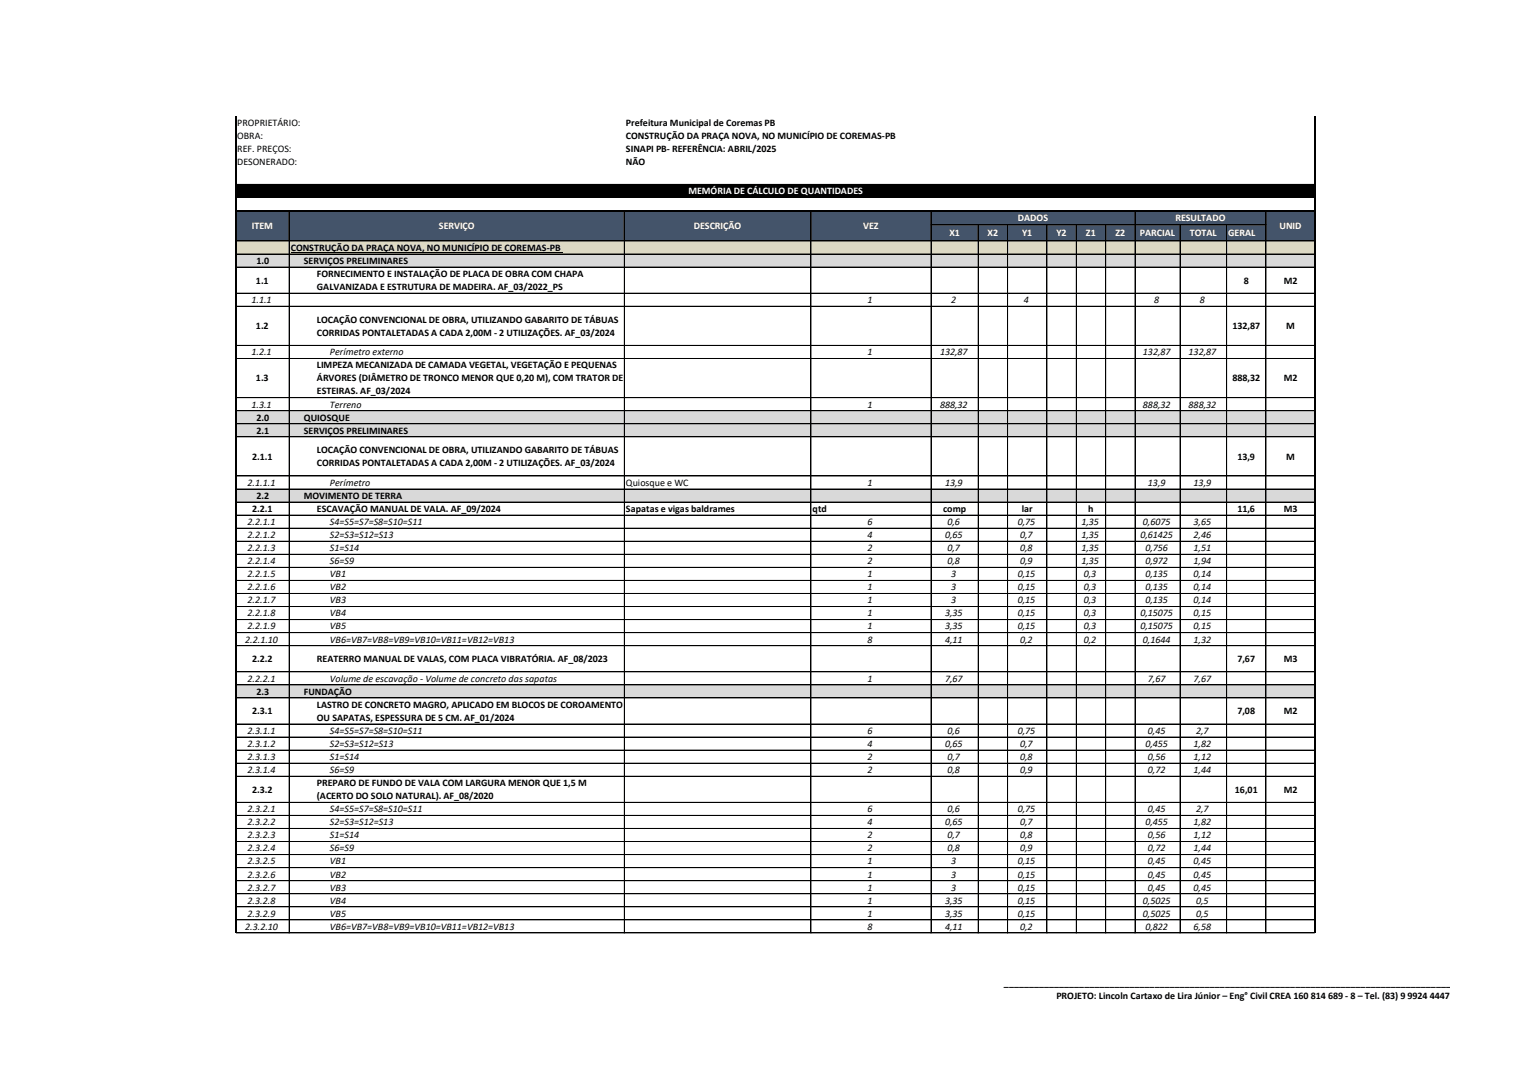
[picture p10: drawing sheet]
<svg xmlns="http://www.w3.org/2000/svg" width="594mm" height="420mm" viewBox="0 0 594 420" stroke-linecap="round" stroke-linejoin="round" font-family="sans-serif">
<defs><g id="words">
<g font-size="3.9">
<text x="92.4" y="49.1">PROPRIETÁRIO:</text>
<text x="243.7" y="49">Prefeitura Municipal de Coremas PB</text>
<text x="92.4" y="54.2">OBRA:</text>
<text x="92.4" y="59.3">REF. PREÇOS:</text>
<text x="243.7" y="54.1">CONSTRUÇÃO DA PRAÇA NOVA, NO MUNICÍPIO DE COREMAS-PB</text>
<text x="243.7" y="59.2">SINAPI PB- REFERÊNCIA: ABRIL/2025</text>
<text x="92.4" y="64.2">DESONERADO:</text>
<text x="243.7" y="64.4">NÃO</text>
<text x="113.2" y="97.6">CONSTRUÇÃO DA PRAÇA NOVA, NO MUNICÍPIO DE COREMAS-PB</text>
<text x="99.8" y="102.7">1.0</text>
<text x="118.3" y="102.7">SERVIÇOS PRELIMINARES</text>
<text x="123.4" y="107.8">FORNECIMENTO E INSTALAÇÃO DE PLACA DE OBRA COM CHAPA</text>
<text x="99.7" y="110.3">1.1</text>
<text x="123.4" y="112.9">GALVANIZADA E ESTRUTURA DE MADEIRA. AF_03/2022_PS</text>
<text x="484.2" y="110.3">8</text>
<text x="499.8" y="110.3">M2</text>
<text x="97.9" y="118">1.1.1</text>
<text x="337.8" y="118">1</text>
<text x="370.3" y="118">2</text>
<text x="398.6" y="118">4</text>
<text x="449.3" y="118">8</text>
<text x="467.2" y="118">8</text>
<text x="123.4" y="125.6">LOCAÇÃO CONVENCIONAL DE OBRA, UTILIZANDO GABARITO DE TÁBUAS</text>
<text x="99.7" y="128.1">1.2</text>
<text x="123.4" y="130.7">CORRIDAS PONTALETADAS A CADA 2,00M - 2 UTILIZAÇÕES. AF_03/2024</text>
<text x="479.8" y="128.1">132,87</text>
<text x="500.8" y="128.1">M</text>
<text x="97.9" y="138.3">1.2.1</text>
<text x="123.4" y="143.4">LIMPEZA MECANIZADA DE CAMADA VEGETAL, VEGETAÇÃO E PEQUENAS</text>
<text x="128.5" y="138.3">Perímetro externo</text>
<text x="337.8" y="138.3">1</text>
<text x="366" y="138.3">132,87</text>
<text x="445" y="138.3">132,87</text>
<text x="462.8" y="138.3">132,87</text>
<text x="99.7" y="148.5">1.3</text>
<text x="123.4" y="148.5">ÁRVORES (DIÂMETRO DE TRONCO MENOR QUE 0,20 M), COM TRATOR DE</text>
<text x="479.8" y="148.5">888,32</text>
<text x="499.8" y="148.5">M2</text>
<text x="123.4" y="153.5">ESTEIRAS. AF_03/2024</text>
<text x="97.9" y="158.6">1.3.1</text>
<text x="128.5" y="158.6">Terreno</text>
<text x="337.8" y="158.6">1</text>
<text x="366" y="158.6">888,32</text>
<text x="445" y="158.6">888,32</text>
<text x="462.8" y="158.6">888,32</text>
<text x="99.8" y="163.7">2.0</text>
<text x="118.3" y="163.7">QUIOSQUE</text>
<text x="99.8" y="168.8">2.1</text>
<text x="118.3" y="168.8">SERVIÇOS PRELIMINARES</text>
<text x="98.2" y="178.9">2.1.1</text>
<text x="123.4" y="176.4">LOCAÇÃO CONVENCIONAL DE OBRA, UTILIZANDO GABARITO DE TÁBUAS</text>
<text x="481.7" y="178.9">13,9</text>
<text x="500.8" y="178.9">M</text>
<text x="123.4" y="181.5">CORRIDAS PONTALETADAS A CADA 2,00M - 2 UTILIZAÇÕES. AF_03/2024</text>
<text x="96.4" y="189.1">2.1.1.1</text>
<text x="128.5" y="189.1">Perímetro</text>
<text x="243.7" y="189.1">Quiosque e WC</text>
<text x="337.8" y="189.1">1</text>
<text x="367.9" y="189.1">13,9</text>
<text x="446.9" y="189.1">13,9</text>
<text x="464.7" y="189.1">13,9</text>
<text x="99.8" y="194.2">2.2</text>
<text x="118.3" y="194.2">MOVIMENTO DE TERRA</text>
<text x="98.2" y="199.3">2.2.1</text>
<text x="123.4" y="199.3">ESCAVAÇÃO MANUAL DE VALA. AF_09/2024</text>
<text x="243.7" y="199.3">Sapatas e vigas baldrames</text>
<text x="316.4" y="199.3">qtd</text>
<text x="367.2" y="199.3">comp</text>
<text x="397.8" y="199.3">lar</text>
<text x="423.6" y="199.3">h</text>
<text x="481.7" y="199.3">11,6</text>
<text x="499.8" y="199.3">M3</text>
<text x="96.4" y="204.3">2.2.1.1</text>
<text x="96.4" y="209.4">2.2.1.2</text>
<text x="128.5" y="204.3">S4=S5=S7=S8=S10=S11</text>
<text x="128.5" y="209.4">S2=S3=S12=S13</text>
<text x="337.8" y="204.3">6</text>
<text x="337.8" y="209.4">4</text>
<text x="367.9" y="209.4">0,65</text>
<text x="368.9" y="204.3">0,6</text>
<text x="396.2" y="204.3">0,75</text>
<text x="397.1" y="209.4">0,7</text>
<text x="421" y="204.3">1,35</text>
<text x="421" y="209.4">1,35</text>
<text x="444" y="209.4">0,61425</text>
<text x="445" y="204.3">0,6075</text>
<text x="464.7" y="204.3">3,65</text>
<text x="464.7" y="209.4">2,46</text>
<text x="96.4" y="214.5">2.2.1.3</text>
<text x="128.5" y="214.5">S1=S14</text>
<text x="337.8" y="214.5">2</text>
<text x="368.9" y="214.5">0,7</text>
<text x="397.1" y="214.5">0,8</text>
<text x="421" y="214.5">1,35</text>
<text x="445.9" y="214.5">0,756</text>
<text x="464.7" y="214.5">1,51</text>
<text x="96.4" y="219.6">2.2.1.4</text>
<text x="128.5" y="219.6">S6=S9</text>
<text x="337.8" y="219.6">2</text>
<text x="368.9" y="219.6">0,8</text>
<text x="397.1" y="219.6">0,9</text>
<text x="421" y="219.6">1,35</text>
<text x="445.9" y="219.6">0,972</text>
<text x="464.7" y="219.6">1,94</text>
<text x="96.4" y="224.7">2.2.1.5</text>
<text x="128.5" y="224.7">VB1</text>
<text x="337.8" y="224.7">1</text>
<text x="370.3" y="224.7">3</text>
<text x="396.2" y="224.7">0,15</text>
<text x="422" y="224.7">0,3</text>
<text x="445.9" y="224.7">0,135</text>
<text x="464.7" y="224.7">0,14</text>
<text x="96.4" y="229.8">2.2.1.6</text>
<text x="128.5" y="229.8">VB2</text>
<text x="337.8" y="229.8">1</text>
<text x="370.3" y="229.8">3</text>
<text x="396.2" y="229.8">0,15</text>
<text x="422" y="229.8">0,3</text>
<text x="445.9" y="229.8">0,135</text>
<text x="464.7" y="229.8">0,14</text>
<text x="96.4" y="234.8">2.2.1.7</text>
<text x="96.4" y="239.9">2.2.1.8</text>
<text x="128.5" y="234.8">VB3</text>
<text x="128.5" y="239.9">VB4</text>
<text x="337.8" y="234.8">1</text>
<text x="337.8" y="239.9">1</text>
<text x="367.9" y="239.9">3,35</text>
<text x="370.3" y="234.8">3</text>
<text x="396.2" y="234.8">0,15</text>
<text x="396.2" y="239.9">0,15</text>
<text x="422" y="234.8">0,3</text>
<text x="422" y="239.9">0,3</text>
<text x="444" y="239.9">0,15075</text>
<text x="445.9" y="234.8">0,135</text>
<text x="464.7" y="234.8">0,14</text>
<text x="464.7" y="239.9">0,15</text>
<text x="96.4" y="245">2.2.1.9</text>
<text x="128.5" y="245">VB5</text>
<text x="337.8" y="245">1</text>
<text x="367.9" y="245">3,35</text>
<text x="396.2" y="245">0,15</text>
<text x="422" y="245">0,3</text>
<text x="444" y="245">0,15075</text>
<text x="464.7" y="245">0,15</text>
<text x="95.4" y="250.1">2.2.1.10</text>
<text x="128.5" y="250.1">VB6=VB7=VB8=VB9=VB10=VB11=VB12=VB13</text>
<text x="337.8" y="250.1">8</text>
<text x="367.9" y="250.1">4,11</text>
<text x="397.1" y="250.1">0,2</text>
<text x="422" y="250.1">0,2</text>
<text x="445" y="250.1">0,1644</text>
<text x="464.7" y="250.1">1,32</text>
<text x="98.2" y="257.7">2.2.2</text>
<text x="123.4" y="257.7">REATERRO MANUAL DE VALAS, COM PLACA VIBRATÓRIA. AF_08/2023</text>
<text x="481.7" y="257.7">7,67</text>
<text x="499.8" y="257.7">M3</text>
<text x="96.4" y="265.3">2.2.2.1</text>
<text x="128.5" y="265.3">Volume de escavação - Volume de concreto das sapatas</text>
<text x="337.8" y="265.3">1</text>
<text x="367.9" y="265.3">7,67</text>
<text x="446.9" y="265.3">7,67</text>
<text x="464.7" y="265.3">7,67</text>
<text x="99.8" y="270.4">2.3</text>
<text x="118.3" y="270.4">FUNDAÇÃO</text>
<text x="123.4" y="275.5">LASTRO DE CONCRETO MAGRO, APLICADO EM BLOCOS DE COROAMENTO</text>
<text x="98.2" y="278">2.3.1</text>
<text x="123.4" y="280.6">OU SAPATAS, ESPESSURA DE 5 CM. AF_01/2024</text>
<text x="481.7" y="278">7,08</text>
<text x="499.8" y="278">M2</text>
<text x="96.4" y="285.6">2.3.1.1</text>
<text x="128.5" y="285.6">S4=S5=S7=S8=S10=S11</text>
<text x="337.8" y="285.6">6</text>
<text x="368.9" y="285.6">0,6</text>
<text x="396.2" y="285.6">0,75</text>
<text x="446.9" y="285.6">0,45</text>
<text x="465.7" y="285.6">2,7</text>
<text x="96.4" y="290.7">2.3.1.2</text>
<text x="128.5" y="290.7">S2=S3=S12=S13</text>
<text x="337.8" y="290.7">4</text>
<text x="367.9" y="290.7">0,65</text>
<text x="397.1" y="290.7">0,7</text>
<text x="445.9" y="290.7">0,455</text>
<text x="464.7" y="290.7">1,82</text>
<text x="96.4" y="295.8">2.3.1.3</text>
<text x="128.5" y="295.8">S1=S14</text>
<text x="337.8" y="295.8">2</text>
<text x="368.9" y="295.8">0,7</text>
<text x="397.1" y="295.8">0,8</text>
<text x="446.9" y="295.8">0,56</text>
<text x="464.7" y="295.8">1,12</text>
<text x="96.4" y="300.9">2.3.1.4</text>
<text x="123.4" y="306">PREPARO DE FUNDO DE VALA COM LARGURA MENOR QUE 1,5 M</text>
<text x="128.5" y="300.9">S6=S9</text>
<text x="337.8" y="300.9">2</text>
<text x="368.9" y="300.9">0,8</text>
<text x="397.1" y="300.9">0,9</text>
<text x="446.9" y="300.9">0,72</text>
<text x="464.7" y="300.9">1,44</text>
<text x="98.2" y="308.5">2.3.2</text>
<text x="123.4" y="311">(ACERTO DO SOLO NATURAL). AF_08/2020</text>
<text x="480.8" y="308.5">16,01</text>
<text x="499.8" y="308.5">M2</text>
<text x="96.4" y="316.1">2.3.2.1</text>
<text x="128.5" y="316.1">S4=S5=S7=S8=S10=S11</text>
<text x="337.8" y="316.1">6</text>
<text x="368.9" y="316.1">0,6</text>
<text x="396.2" y="316.1">0,75</text>
<text x="446.9" y="316.1">0,45</text>
<text x="465.7" y="316.1">2,7</text>
<text x="96.4" y="321.2">2.3.2.2</text>
<text x="128.5" y="321.2">S2=S3=S12=S13</text>
<text x="337.8" y="321.2">4</text>
<text x="367.9" y="321.2">0,65</text>
<text x="397.1" y="321.2">0,7</text>
<text x="445.9" y="321.2">0,455</text>
<text x="464.7" y="321.2">1,82</text>
<text x="96.4" y="326.3">2.3.2.3</text>
<text x="128.5" y="326.3">S1=S14</text>
<text x="337.8" y="326.3">2</text>
<text x="368.9" y="326.3">0,7</text>
<text x="397.1" y="326.3">0,8</text>
<text x="446.9" y="326.3">0,56</text>
<text x="464.7" y="326.3">1,12</text>
<text x="96.4" y="331.4">2.3.2.4</text>
<text x="128.5" y="331.4">S6=S9</text>
<text x="337.8" y="331.4">2</text>
<text x="368.9" y="331.4">0,8</text>
<text x="397.1" y="331.4">0,9</text>
<text x="446.9" y="331.4">0,72</text>
<text x="464.7" y="331.4">1,44</text>
<text x="96.4" y="336.4">2.3.2.5</text>
<text x="96.4" y="341.5">2.3.2.6</text>
<text x="128.5" y="336.4">VB1</text>
<text x="128.5" y="341.5">VB2</text>
<text x="337.8" y="336.4">1</text>
<text x="337.8" y="341.5">1</text>
<text x="370.3" y="336.4">3</text>
<text x="370.3" y="341.5">3</text>
<text x="396.2" y="336.4">0,15</text>
<text x="396.2" y="341.5">0,15</text>
<text x="446.9" y="336.4">0,45</text>
<text x="446.9" y="341.5">0,45</text>
<text x="464.7" y="336.4">0,45</text>
<text x="464.7" y="341.5">0,45</text>
<text x="96.4" y="346.6">2.3.2.7</text>
<text x="128.5" y="346.6">VB3</text>
<text x="337.8" y="346.6">1</text>
<text x="370.3" y="346.6">3</text>
<text x="396.2" y="346.6">0,15</text>
<text x="446.9" y="346.6">0,45</text>
<text x="464.7" y="346.6">0,45</text>
<text x="96.4" y="351.7">2.3.2.8</text>
<text x="128.5" y="351.7">VB4</text>
<text x="337.8" y="351.7">1</text>
<text x="367.9" y="351.7">3,35</text>
<text x="396.2" y="351.7">0,15</text>
<text x="445" y="351.7">0,5025</text>
<text x="465.7" y="351.7">0,5</text>
<text x="96.4" y="356.8">2.3.2.9</text>
<text x="128.5" y="356.8">VB5</text>
<text x="337.8" y="356.8">1</text>
<text x="367.9" y="356.8">3,35</text>
<text x="396.2" y="356.8">0,15</text>
<text x="445" y="356.8">0,5025</text>
<text x="465.7" y="356.8">0,5</text>
<text x="95.4" y="361.9">2.3.2.10</text>
<text x="128.5" y="361.9">VB6=VB7=VB8=VB9=VB10=VB11=VB12=VB13</text>
<text x="337.8" y="361.9">8</text>
<text x="367.9" y="361.9">4,11</text>
<text x="397.1" y="361.9">0,2</text>
<text x="445.9" y="361.9">0,822</text>
<text x="464.7" y="361.9">6,58</text>
<text x="390.9" y="383.6">_________________________________________________________________________________________</text>
<text x="411.3" y="388.7">PROJETO: Lincoln Cartaxo de Lira Júnior – Eng° Civil CREA 160 814 689 - 8 – Tel. (83) 9 9924 4447</text>
</g>
<g font-size="3.9" fill="#fff">
<text x="268" y="75.6">MEMÓRIA DE CÁLCULO DE QUANTIDADES</text>
<text x="98.1" y="89.2">ITEM</text>
<text x="170.9" y="89.2">SERVIÇO</text>
<text x="270.1" y="89.2">DESCRIÇÃO</text>
<text x="336.1" y="89.2">VEZ</text>
<text x="396.3" y="86">DADOS</text>
<text x="457.6" y="86">RESULTADO</text>
<text x="498.2" y="89.2">UNID</text>
<text x="369.6" y="91.9">X1</text>
<text x="384.5" y="91.9">X2</text>
<text x="397.9" y="91.9">Y1</text>
<text x="411.3" y="91.9">Y2</text>
<text x="422.8" y="91.9">Z1</text>
<text x="434.2" y="91.9">Z2</text>
<text x="443.8" y="91.9">PARCIAL</text>
<text x="463.2" y="91.9">TOTAL</text>
<text x="478.2" y="91.9">GERAL</text>
</g>
</g></defs>
<path d="M91.8 71.9h420.3v5.2h-420.3z" fill-rule="evenodd" fill="#000"/>
<path d="M91.8 82.3h420.3v11.5h-420.3z" fill-rule="evenodd" fill="#44546a"/>
<path d="M91.8 93.7h420.3v5.2h-420.3z" fill-rule="evenodd" fill="#ddd9c4"/>
<g fill="#d9d9d9">
<path d="M91.8 98.8h420.3v5.2h-420.3z" fill-rule="evenodd"/>
<path d="M91.8 159.8h420.3v10.2h-420.3z" fill-rule="evenodd"/>
<path d="M91.8 190.3h420.3v5.2h-420.3z" fill-rule="evenodd"/>
<path d="M91.8 266.5h420.3v5.2h-420.3z" fill-rule="evenodd"/>
</g>
<g fill="none" stroke="#000" stroke-width=".39">
<path d="M92 71.9h419.7M92 77h419.7M92.1 71.8h419.6M92.1 76.9h419.6M92 93.8h419.7M92 98.9h419.7M112.6 82.7v280.4M113.2 98.2h105.7M243.1 82.7v280.4M315.7 82.7v280.4M362.5 82.7v280.4M362.5 87.4h130.4"/>
<path d="M380.8 87.5v275.6M392.3 87.5v275.6M407.6 87.5v275.6M419 87.5v275.6M430.5 87.5v275.6M441.9 82.7v280.4M459.4 87.5v275.6M477.5 87.5v275.6M492.9 82.7v280.4M92 104h419.7M92 114.1h419.7M92 119.2h419.7"/>
<path d="M92 134.4h419.7M92 139.5h419.7M92 154.8h419.7M92 159.8h419.7M92 164.9h419.7M92 170h419.7M92 185.3h419.7M92 190.3h419.7M92 195.4h419.7M92 200.5h419.7M92 205.6h419.7M92 210.7h419.7"/>
<path d="M92 215.7h419.7M92 220.8h419.7M92 225.9h419.7M92 231h419.7M92 236.1h419.7M92 241.1h419.7M92 246.2h419.7M92 251.3h419.7M92 261.5h419.7M92 266.5h419.7M92 271.6h419.7M92 281.8h419.7"/>
<path d="M92 286.9h419.7M92 291.9h419.7M92 297h419.7M92 302.1h419.7M92 312.3h419.7M92 317.4h419.7M92 322.4h419.7M92 327.5h419.7M92 332.6h419.7M92 337.7h419.7M92 342.8h419.7M92 347.8h419.7"/>
<path d="M92 352.9h419.7M92 358h419.7M92 363.1h419.7"/>
</g>
<g fill="#000">
<path d="M92 82h420.4v.7h-420.4z" fill-rule="evenodd"/>
<path d="M91.4 45.2h.6v317.9h-.6z" fill-rule="evenodd"/>
<path d="M511.7 45.2h.7v317.9h-.7z" fill-rule="evenodd"/>
</g>
<use href="#words"/>
</svg>
